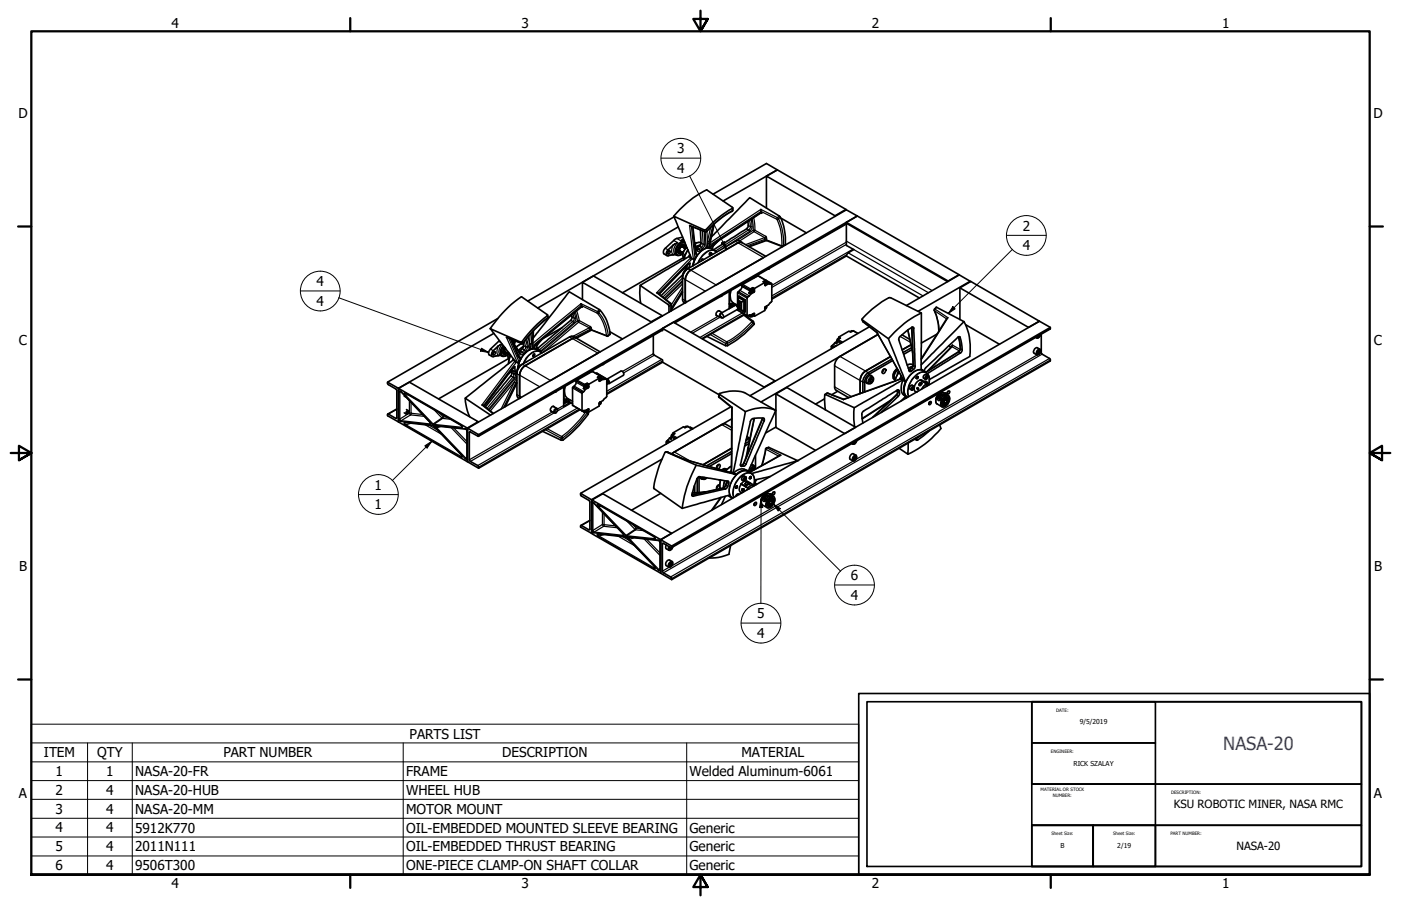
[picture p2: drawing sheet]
<svg xmlns="http://www.w3.org/2000/svg" width="432mm" height="279mm" viewBox="0 0 432 279" stroke-linecap="round" stroke-linejoin="round" font-family="sans-serif">
<defs><g id="words">
<text font-size="5.6" fill="#00f" x="377" y="231.1">NASA-20</text>
<g font-size="4.2">
<text x="52.8" y="8.6">4</text>
<text x="160.8" y="8.6">3</text>
<text x="268.7" y="8.6">2</text>
<text x="376.7" y="8.6">1</text>
<text x="5.7" y="36.4">D</text>
<text x="423.3" y="36.4">D</text>
<text x="208.7" y="47.3">3</text>
<text x="208.7" y="53.3">4</text>
<text x="315.2" y="71.1">2</text>
<text x="315.2" y="77.2">4</text>
<text x="97.5" y="88.2">4</text>
<text x="97.5" y="94.3">4</text>
<text x="5.8" y="106.3">C</text>
<text x="423.4" y="106.3">C</text>
<text x="115.4" y="151">1</text>
<text x="115.4" y="157.1">1</text>
<text x="5.9" y="176.1">B</text>
<text x="262.3" y="178.9">6</text>
<text x="423.5" y="176.1">B</text>
<text x="262.3" y="185">4</text>
<text x="233.4" y="190.6">5</text>
<text x="233.4" y="196.7">4</text>
<text x="126.2" y="227.8">PARTS LIST</text>
<text x="13.5" y="233.6">ITEM</text>
<text x="30" y="233.6">QTY</text>
<text x="68.8" y="233.6">PART NUMBER</text>
<text x="154.8" y="233.6">DESCRIPTION</text>
<text x="228.5" y="233.6">MATERIAL</text>
<text x="17.1" y="239.3">1</text>
<text x="32.8" y="239.3">1</text>
<text x="41.7" y="239.4">NASA-20-FR</text>
<text x="125.2" y="239.3">FRAME</text>
<text x="212.5" y="239.4">Welded Aluminum-6061</text>
<text x="5.8" y="246">A</text>
<text x="17.1" y="245.2">2</text>
<text x="32.8" y="245.2">4</text>
<text x="41.7" y="245.2">NASA-20-HUB</text>
<text x="125.2" y="245.2">WHEEL HUB</text>
<text x="423.4" y="246">A</text>
<text x="17.1" y="251">3</text>
<text x="32.8" y="251">4</text>
<text x="41.7" y="251">NASA-20-MM</text>
<text x="125.2" y="251">MOTOR MOUNT</text>
<text x="17.1" y="256.7">4</text>
<text x="32.8" y="256.7">4</text>
<text x="41.7" y="256.8">5912K770</text>
<text x="125.2" y="256.8">OIL-EMBEDDED MOUNTED SLEEVE BEARING</text>
<text x="212.5" y="256.8">Generic</text>
<text x="17.1" y="262.6">5</text>
<text x="32.8" y="262.6">4</text>
<text x="41.7" y="262.6">2011N111</text>
<text x="125.2" y="262.6">OIL-EMBEDDED THRUST BEARING</text>
<text x="212.5" y="262.6">Generic</text>
<text x="17.1" y="268.4">6</text>
<text x="32.8" y="268.4">4</text>
<text x="41.7" y="268.4">9506T300</text>
<text x="125.2" y="268.4">ONE-PIECE CLAMP-ON SHAFT COLLAR</text>
<text x="212.5" y="268.4">Generic</text>
<text x="52.8" y="273.8">4</text>
<text x="160.8" y="273.8">3</text>
<text x="268.7" y="273.8">2</text>
<text x="376.7" y="273.8">1</text>
</g>
<g font-size="3.5">
<text x="361.8" y="249.1">KSU ROBOTIC MINER, NASA RMC</text>
<text x="381.1" y="262.1">NASA-20</text>
</g>
<g font-size="2.1">
<text x="332.8" y="223.4">9/5/2019</text>
<text x="330.9" y="236.2">RICK SZALAY</text>
<text x="326.8" y="261.6">B</text>
<text x="344.4" y="261.5">2/19</text>
</g>
<g font-size="1.4">
<text x="325.5" y="219.5">DATE:</text>
<text x="323.9" y="232.2">ENGINEER:</text>
<text x="320.7" y="244">MATERIAL OR STOCK</text>
<text x="324.5" y="245.7">NUMBER:</text>
<text x="360.9" y="244.9">DESCRIPTION:</text>
<text x="324" y="257.6">Sheet Size:</text>
<text x="343.1" y="257.6">Sheet Size:</text>
<text x="360.7" y="257.6">PART NUMBER:</text>
</g>
</g></defs>
<!-- layer: Visible (ANSI) -->
<g fill="none" stroke="#000" stroke-width=".51">
<path d="M219.8 59.9l16.4-9.5 3.4 2-16.7 9.6M236.2 54.3l3.4-1.9 21.1 12.2M206.1 77.5l.1-.2a.5 .5 0 0 1 .3 .7 .5 .5 0 0 1-.7 .2zM207.6 66.7a31.6 31.6 0 0 1 10.2-8.2l7.9 5.4 .1 .3a35.1 35.1 0 0 0-8.4 6.7l-9.8-4.2 5.5 13 .6 .3 .5-.3M207.8 66.9l-45.1 25.9M208.2 78.4l.4 .3M208.9 77.3v.5l.5 .2M209 70l-43.3 25M209.4 77.2l.1 .3h.3M209.4 77.1l.1 .2 1 .7M209.5 76.3a.64 .64 0 0 1 .6-.6 .64 .64 0 0 1 .7 .6M209.9 75.5l.6-.1 .3 .2"/>
<path d="M209.9 76.1h.4M210 76.1l.4-.1 .2 .3M210.2 77.8l-.7 .3-.5-.2M210.2 76.1l1.1 .5M210.4 73.2a3.4 3.4 0 0 0-2.8 1l-2.6 2.4a1.22 1.22 0 0 0-.3 1.8l1 .5 2.6-.4M210.4 75.4l.5 .3 .1 .8M210.5 76.2a.78 .78 0 0 0-1 .3 .78 .78 0 0 0 .2 1M210.5 74.4l.4 .2M210.7 76.3a.69 .69 0 0 0-.8-.3 .69 .69 0 0 0-.5 .8v.7l.5 .1M210.7 79.4l-18.9 10.9M210.8 76.4l-.2-.5a1.13 1.13 0 0 0-1.1 .6 1.13 1.13 0 0 0 .1 1.3l.4-.1-.5 .1-.3-.2 .2-1M210.8 76.3v.1"/>
<path d="M210.8 76.4a.64 .64 0 0 0-.5-.8 .64 .64 0 0 0-.8 .6 1.13 1.13 0 0 0 0 1.7l.6-.2M211 74.6a2.6 2.6 0 0 0-2.8 2.6 1.11 1.11 0 0 0 .3 1.4 1.11 1.11 0 0 0 1.4-.1M211 76l-.1-.2a1 1 0 0 0-1-.4 1 1 0 0 0-.7 .9l-.2 .3a.85 .85 0 0 0-.1 1.1 .85 .85 0 0 0 1 .3M211.1 75a2.09 2.09 0 0 0-2.6 1.9 1.08 1.08 0 0 0 0 1.4 1.08 1.08 0 0 0 1.4 .2l.6-.5M211.3 78.4l-.3 .7M211.5 75.8l-.2 .8M211.7 76.3a2.43 2.43 0 0 0-.9 3.3M212 77l-1 1.9-.3 1.2M212.5 69.5l4.9 2 .4-.1M212.6 78.5l-.3 .6M213 79.8l-.7-.7-.2 .1-14.8 8.8 8.6 5.9 .3 .4v2M213.1 79.7l-.1 .3"/>
<path d="M213.6 70l.9 8.1M214.1 74.7l.8 2.3M214.2 79.7l-.7 2.3M214.4 75l-.2 .1M214.9 78.6l-.7 1.1M215.8 70.9l.2 4M216 75.4l-1.4 .7M216 74.9l-.2 .7-1 .9M216 74.9l-.6-.2-1.2 .4M218.4 76.4l-.8 .1M218.6 76.1l.8 .6-1-.3M219.1 78.2l.3 .2-.4 .3z"/>
<path d="M219.3 73.1l11.8-12.1 9.1 5.7a14.6 14.6 0 0 1 1.9 8.9M219.3 78.1l-.4-.2-.3 .3 .3 .5M219.4 78.3l-.1-.2a.35 .35 0 0 0-.4 .2 .35 .35 0 0 0 .2 .4M220.2 69l-1.8 7.4M220.9 77.7l-.3-.2a3.2 3.2 0 0 0-5.1 .6l-1.4 2.1-.5 1.8M221.7 74l-1.8 1.8-.3 1M225.9 64.1l-.1 .8a30.4 30.4 0 0 0-8 6.5M228.7 74.8l-1.2 .1-14.6 8.4a3.8 3.8 0 0 0-1.7 2.9l.1 7.1M228.7 74.8l-1.1-.6h-.7l-14.9 8.7a3 3 0 0 0-1.6 2.5v7.2l.7 .9M228.7 74.8l7.3 4.3M230.5 68.3a2.29 2.29 0 0 1-.2 2.1l-10.3 6.6M234.5 64.6l.3 1-.1 .2"/>
<path d="M234.6 65.7l-14.3 9.2-1.2 1M235.3 79.4l-14.6 8.5M236 72.9l.2 1.3M236.2 64.1v-9.8l21.2 12.2 3.3-1.9v.2M236.2 74.2l4.8 1.8M236.2 74.2l-5.3 1.9M240.7 67.2l7.8 4.6M241.1 76l.1 .1M257.5 66.6l-.1 .1M260.9 68.6l.1 .4M260.9 69v6.7l2.2 1.3-1.7 1-.5 .9M260.9 78.9l22.4 13"/>
<path d="M260.9 78.9l-23 13.4M260.9 68.6l3.3-2 31.4 18.1M260.9 68.6l31.3 18.1M261 69l-53 30.6M261 69l31.1 17.9M153.4 98.2l-34 19.7 24.6 14.1 3.4-2-21.2-12.1-3.4 1.9v10.3l21.2 12.3M168.8 97.2v.8a41.6 41.6 0 0 0-7.8 8l-4.9-2M176.1 97.2l.2 .8-.4 .8-10.3 8.7M179.1 93.7l.4 1M179.4 94.6l-13 10.6-1.6 1.5M179.5 92.4v-5.3l21.2 12.2 3.4-1.8M179.5 87.1l3.4-2 21.2 12.2"/>
<path d="M197.3 88l-.1 2.3 .3 3.2M200.9 99.4l-.2-.1v.1M202.4 90.3l.4 .1 4 3.2M206.7 93.6l.2 2.3M210.4 90.1l-3.5 5.5M210.4 84.7l-6.6 6.5M211.1 82.7l.1 .2M211.2 82.7l.1 .6-.7 .9-.2 .7M211.6 82.5l-1.3 .7M212 82.9a3.7 3.7 0 0 0-1.6 2.8M212.3 81.4l-9.2 9.3M212.7 81.3l-.2 1.2"/>
<path d="M216.7 80.1l-.1-.3-.3 .1-.1 .6M220.7 97.2l1.2 .7M221.6 95.8l1 .6M221.8 96a.77 .77 0 0 0-.9 .1 .77 .77 0 0 0-.2 .9l.3 .3M222 96.8l-.3 .9 .2 .2h.4M222 97.4l.2 .4M222 96.8a.72 .72 0 0 1 .8 .3 .72 .72 0 0 1-.2 .9l-.6-.6zM222.4 91.2l-.3 .2M222.5 96.5l-.4 .2 4.4-2.5a.84 .84 0 0 1 .8 1.2l-4.5 2.6M222.6 91.1l-.4 .2M224.8 89.9v5.3l1.2-.8-.4-.2M224.8 93.7l.1 .1"/>
<path d="M224.9 93.7l1-.1 .4 .7M224.9 93.7l-.1 .2M224.9 89.9v3.8M225 94.1l-.1 .1M225.2 93.8l.2 .1-.2 .3-.2-.1 .1-.2M225.3 89.6a3.2 3.2 0 0 0 1.7 4.4M225.4 93.9l-.2-.2-.2 .2-.1 .3 .1 .2 .2-.2M225.6 93.6a.9 .9 0 0 1-.8 1.1M226.6 93.8l-.3 .4M226.9 94.2l1.1-1.2 .1 .3-1 1.1M227.3 94.4l.8-.3-.8 .6 .7-.2 .1 .2-.7 .3M227.3 95.4l.1 .3 2.9 1.6"/>
<path d="M227.4 95.1h.7l-.7 .2M227.4 94l.7-.4-.9 .9M227.5 90l-.2 .3v3.4M227.5 91.5v1.1l1 .6M227.5 94.2v.1M227.5 94.6v.1M227.5 94.9v.2M227.6 91.6l.2-.3 1.9 1.2v3.6l-.2 .2M228.2 87.9l.5 .3M228.5 93.2l.8-.5v3.2l-.8-.2zM228.5 95.7l-.7-.5 1.6 1M228.9 87.5l.2 .1"/>
<path d="M229.3 92.7l-1.7-.9-.1 1.7M229.4 96.2l.1 .1M229.5 97.1l2.6 2M229.6 97l-13.1 7.5M229.7 92.5l-.3 .1M230.4 91.6l-.1 .3v5.4l1.1-.1 1.1-.6v.9l-.3-.2M230.6 97.3l.6 .4M230.6 97.3l.5 .2M231.1 97.2v.3M231.1 89.4l-.3 1M231.1 89.4l-2.4-1.4-.3 1.2-.9 .8 2.9 1.6 1-.9M231.1 97.5l.4 .1"/>
<path d="M231.2 97.2l.4 .5M231.5 90l-.7 .4M231.7 89.3l.3-.2a.48 .48 0 0 1 .2 .7 .48 .48 0 0 1-.7 .1zM231.8 89.7h-.1M231.8 97.2l-.1 .1M231.9 89.4l.2 .1-.1 .3zM231.9 97h.2l-.1 .3zM232 89v-.3l-.8 .5-.1 .2M232 88.7l.5 .3v1l-1.1 .7-.6-.3M232.1 89.5l-.1-.2-.2 .2v.4l.2-.1M232.1 97h-.3v.4l.2-.1M232.1 99.1l.4 .7a24.9 24.9 0 0 1-8.5 6.8l-6.1-2.8"/>
<path d="M232.2 89.2a.61 .61 0 0 0-.8-.1 .61 .61 0 0 0-.2 .8l.4 .2M232.2 96.7a.54 .54 0 0 1 0 .7 .54 .54 0 0 1-.7 .1v-.3M232.3 85.5l.2 .2M232.9 85.2l.3 .1M235.6 87.1l.5-.4a.58 .58 0 0 1 .2 .7 .58 .58 0 0 1-.6 .4M235.7 87.1l-3.2 1.9M235.9 94.6l-.2 1.2-3.2 1.7M235.9 87.3l-.1 .1M235.9 94.9h-.1M236 87.1l.2 .1-.2 .2zM236 94.6l.2 .1-.2 .3zM236.1 86.6l-.2-.2-.7 .5 .5 .2 .1 1 1.1-.6-.6-.3"/>
<path d="M236.1 86.6l1.6 .8-.8 .1M236.1 86.6l.1 .1M236.2 87.2l-.2-.2-.2 .1v.5l.2-.2M236.2 94.7l-.2-.1-.2 .1v.4l.2-.1M236.2 86.8l-.6-.2-.2 .3M236.3 94.4v.5l-.6 .4M236.3 87.2h.1M237 82.9l-.3 .1M237.2 82.7l-.3 .2M237.7 87.4l.2 .2v5.3l-1 1.1-1 .6M237.8 87.4l-4.2-2.4-4.7 2.7-.2 .3M265.7 98.6l.3 .6"/>
<path d="M266 99.3l4.3 3.3M284 96.5a29.8 29.8 0 0 0-10.2 8M292.2 98l-.4 .2-7.9 12.5M292.2 86.7h.1M295.6 84.8l-3.4 1.9M295.8 88.8l21.2 12.2 3.4-1.9-21.2-12.3-3.4 2v9.8M297.1 99.2a17.7 17.7 0 0 1 1.8 10.7l-12.5 7.1M299 86.9l-3.3-2.1-16.4 9.4M299 86.7l-16 9.3M151.1 101.3a36.9 36.9 0 0 1 9.6-9.8l8.1 5.6-.1 .2a43.3 43.3 0 0 0-8 8.2l-9.6-4.2 7.8 10.3 .9 .3 .2-.3M152.2 102.8l-29.4 17v10.3l-3.4-1.9v-.4l.3-.1 2.3 1.3 .3-.2v-8.3l-.2-.5-2.4-1.4-.3-.7M152.2 108.6l.3-.1a.54 .54 0 0 1 .1 .6 .54 .54 0 0 1-.6 .2z"/>
<path d="M153.9 105.1l-2.7 2.5a1.41 1.41 0 0 0-.4 1.9l1 .5 2.6-.4M154.2 109.5l.5 .3M154.9 108.5l.2 .4 .4 .3M155.1 106.6a2.43 2.43 0 0 0-.4 3.2l.6 .1 .7-.3M155.3 106.8a2.16 2.16 0 0 0-.2 3l.9-.1 .7-.5M155.4 107.6v.3a.56 .56 0 0 0 0 .8 .56 .56 0 0 0 .7 .1 .64 .64 0 0 1-.8-.3 .64 .64 0 0 1 .3-.9l.2-.2a.66 .66 0 0 0-.4 .8 .66 .66 0 0 0 .6 .5M155.5 107.1a1.3 1.3 0 0 0-.1 2.1h.6M155.5 108.2l.2 .3M155.5 108.3l.1 .3h.4M155.6 107.4l.1-.1a.94 .94 0 0 0-.5 .9 .94 .94 0 0 0 .6 .8l.4-.2M155.6 108.5l1.1 .6M155.8 107.5l-.3 .8 .4 .3"/>
<path d="M156.4 108.9l-.8 .3-.5-.2M156.8 108.8a1.55 1.55 0 0 0 .1 1.9M156.8 110.6l-21.6 12.4M157.2 109.3v.5M157.4 109.5l-.7 2.6M157.5 114.6l.2 .5a2.14 2.14 0 0 1-1 1.7l-7.1 8.7M157.5 104.6l2.4 5.3M157.7 105l2.6 3.8M157.9 114.4l-1.2 .9M157.9 105.3h.4l-.1 .5M158.2 110.7l-.1 .3M158.4 113.3l-9.1 11.9"/>
<path d="M158.7 105.1l-.3 1M158.9 111.7l-.8-.7-14.7 11.8 7.8 5.2M158.9 111.6v.3M159.3 118.1l-3.6 7.3M160 111.6l-.4 1.9M160.3 112.8l-.5 .4-.4 1.2M160.5 110.4l-.5 1.2M161 112.3a4 4 0 0 0-1.7 3l-.4-.7-.2-1.4M161 106l-1.9 1.1M161.1 105.9h.1M161.2 105.9l.1 1.2-1.3 1.4M161.4 106.8l-1.6 1.3"/>
<path d="M162.4 111.5l-.3 .1M164 107.6l-.9 .2M164.4 102l-.4 5.6M164.5 107.1l1 .7-.7-.3-.8 .1M166.9 104.8l-1.5 2 .4 1.1M167 108.8a3.3 3.3 0 0 0-5.6 .5l-1.3 2.3-.5 1.7M173.3 101l-6 3.5M173.7 119.4v5.9l2.1-1.2M173.8 119.3v3.8h.7M174.2 119.1a3.5 3.5 0 0 0 .8 3.8l1.5 .9M176.7 119.3l-.2 .2v5.5l3.6 2.1M177.2 117.3l.5 .4"/>
<path d="M177.6 104.3l-.5-.2-.7 .3-14.5 8.4a3.8 3.8 0 0 0-1.8 2.9l.2 7.1M177.6 104.3l-1.4-.7-.6 .3-14.6 8.4a3 3 0 0 0-1.7 3v6.7l.7 .9M177.6 104.3l7.4 4.2M177.8 117l.3 .1M180.1 118.9l-.3 .9M180.1 118.9l-2.4-1.4-.2 .9-.8 .9 2.9 1.7 .7-.9M180.4 119.5l-.6 .3M180.8 119.1l-.1 .1M180.8 118.6a.49 .49 0 0 1 .4 .6 .49 .49 0 0 1-.6 .4l-.2-.3zM181 118.2v.4M181 119l-.1-.2-.2 .1v.5l.1-.5 .2 .1-.1 .3M181.1 118.6a.59 .59 0 0 0-.8 .1 .59 .59 0 0 0 0 .7l.2 .2"/>
<path d="M181.2 115l.2 .1M181.5 118.5l-.1 1.1-1.1 .5-.5-.3M181.9 114.6l.2 .1M181.9 100.7l.4 1.1M182.3 101.8l4.8 1.8M182.3 101.8l-4.6 2.5M183.9 115.1l2.9 1.7-.9 .2M183.9 115.1l3 1.7M183.9 115.1l-.1 .1M184.3 108.9l-14.6 8.4M184.6 116.6l.4-.3a.58 .58 0 0 1 .2 .6 .58 .58 0 0 1-.5 .4M184.7 116.6l-3.2 1.9-.5-.3-.9 .4v.3"/>
<path d="M184.8 116.8h-.1M185 115.9l-2.4-1.4-4.9 3M185.1 116.6l-.1-.1-.2 .1v.4l.1-.5 .2 .1-.1 .3M185.1 116.2l-.3-.3-.7 .4 .6 .3 .1 1 1.1-.6-.5-.4M185.2 116.3l-.5-.2-.4 .3M185.3 116.6h.1M185.4 116.6l-.1 .1M186 112.3l-.3 .2M186.1 112.2l-.3 .2M186.8 116.8l.2 .1v5.3l-1.1 1.3-1.2 .9M187 117.1l.4 .1v.1h-.4M187.2 117.3l-.2 .1"/>
<path d="M187.3 117.8l.1 .2-.4 .3M187.3 118l-.3 .6M187.3 117.3l.1 .2-.3 .2M187.3 117.5l.1 .2-.4 .3M187.3 118.2l.2 .1a.76 .76 0 0 0 .2-.8 .76 .76 0 0 0-.7-.5l4.4-2.6a.87 .87 0 0 1 .7 1.4l-4.4 2.5M187.4 103.6l-.4 .1M187.5 103.6l.5-.5a11.3 11.3 0 0 0-3.3-7.7l-9.2-5.4-11.2 14.3M188 102.3l3.8 2.2M201.4 103.4v5.9l2.8 1.7v.7M204.2 101.3l3.4-1.9 31.3 18.1-3.4 1.9zM204.2 101.3v.7l-.2-.1M204.2 101.8l-56.8 32.8"/>
<path d="M204.2 111.7l-17.2 9.9M204.2 111.7l17.4 10M235.5 119.4v.1M256.4 106.6l-.2 1M257.4 105.7l-1 .9 .7 .5M258.1 105l-.2 1-.5-.3 .5-.4M258.1 105l1.3 .7M258.5 104.3v-.4l.5 .4-.9 .7M258.7 104.5a.59 .59 0 0 0-.7 .2 .59 .59 0 0 0 .1 .7M262.8 102.1l-.3-.1-.4 .4M264.4 102.8l-1.4-.8-.8 .4-.5-.3-3.2 1.8M267 117.9l.7 .4"/>
<path d="M267.1 117.9l-.1 .1M268 100.8l-36.9 21.2M268 117.4h.2M268.1 115.8l.8 .5a1.29 1.29 0 0 1 .1 1.4 1.29 1.29 0 0 1-1.3 .6M268.2 117.4l.5 .3M268.2 117l.5-.3 .2 .4-.7 .9-.2-.4zM268.2 115.8l.1 .1M268.3 117l-.1 .4M268.5 116.8l.4 .3M268.9 116.2l-.2-.2a1.48 1.48 0 0 0-1.7 1.9l.2 .3h.5M270.3 102.6l8.3 14.8 .5 .3-5.3-13.2-8.1-5.9a24.9 24.9 0 0 1 8.5-6.8l9.8 4.7-.1 16.1a1.46 1.46 0 0 0 1 1.9M270.3 102.6h.1"/>
<path d="M272.1 114.1l-.1 .3M272.2 114l.5-.3a.85 .85 0 0 1 .1 1 .85 .85 0 0 1-.8 .4l-.2-.3zM272.4 113.9l-.5 .8M274.4 110l-7.6 4.4a3.5 3.5 0 0 0-1.7 2.9v4M274.9 110.7l-7.3 4.2a4 4 0 0 0-1.7 3v3.1M275.1 111.2l-7.8 4.7-.8 1.6v3.3M275.3 116.7h.3M276.4 114.2a.84 .84 0 0 0-.7 1.3M276.5 113.7a2.37 2.37 0 0 0-.9 3.3h.2M276.7 114a2.31 2.31 0 0 0-.8 3.2M277 114.5l-.3 .4v.4M277 114.6l-.1 .3z"/>
<path d="M277.1 114.7l-.8 1.4-.5 1.4M277.4 103.8l2.7-2.3 1.1-.7 .3 .1 .6 12.2-.2 .4-1.3 1.1-.4-.2-3.2-9.7zM277.8 116l-.4 .9M278 103.3l2.4 1.3M278.3 117v.2M278.4 117a4.1 4.1 0 0 0 .2 4.9l.7 .5M279.1 117.7a3.7 3.7 0 0 0 .5 4.9M279.6 112.5l.8-.2 1 .2M279.8 101.8l1.5 7M280.7 106.4l-2.6 1.5M280.9 107.3l-2.6 1.4M281 101l.4 11.6-.2 .7-1 .9"/>
<path d="M281.1 107.8l-2.6 1.5M281.1 119.8h.1M281.2 119.8l.2 .2M281.3 113l-1.3 .6M281.3 119.4h.3v.2l-.4 .4zM281.3 119.4l.1 .1M281.4 119.5l-.2 .3M281.4 119.5l.2 .1M281.7 119.8l.2 .8 .5 .3M282.4 116.5l.3-.4 .3 .1-.2 .4h-.4M282.6 116.2l.2-.1a.28 .28 0 0 1 .1 .5 .28 .28 0 0 1-.5 0zM282.8 116.3l-.2 .2"/>
<path d="M282.8 116.1v.3l-.4 .2 .4-.1v-.4l-.4 .5zM282.8 116.3l-.2 .3M283 116.2l-.3 .5M283.6 117.2a2.7 2.7 0 0 0-1.8 2.1M283.6 117.2l2.1 1.2-.1 .7M283.7 117.2l1.1 .5M283.8 118.2h-.2a.39 .39 0 0 0-.4 .3 .39 .39 0 0 0 .3 .4l.2-.1a.35 .35 0 0 0 .3-.3 .35 .35 0 0 0-.3-.4l.3 .3M283.8 118.1l.2 .2-.2-.2M283.8 118.2l.2 .2M283.8 118.2l-.4 .2 .3 .5M283.9 113.9l.3 .1M284 118.4v.2"/>
<path d="M284.7 115.8l.5-.4 .7 .4a.79 .79 0 0 1-.7 1.2l-.6-.4zM284.7 117.7h.4l.3 .3zM284.9 117.7h.7l.3 .6M285 114.6l-.1-.6 .4-.6 9.9-9.4 .5-.2a8.4 8.4 0 0 1 .7 4.6l-.2 .4-10.3 6.4M285.4 118l1 .6M285.5 116.1h.3v.2l-.4 .4zM285.6 116.2l-.2 .3 .2 .1M285.6 116.1v.1M285.6 116.2l.2 .1M285.6 118.4v.7M286.3 118.5a3.1 3.1 0 0 0-2.5-4.5 5.5 5.5 0 0 0-4.8 4.2 3.4 3.4 0 0 0 .7 4.3M288.9 103l-4.9 2.8"/>
<path d="M289.4 102.2a20.9 20.9 0 0 0-1.5-6.7l.7-.8 8.5 4.5-13.2 13.3M292.4 106.7l.7 .4M293.6 106.4l-7.7 8M295.4 103.9l.6 3.5-.4 .9-10.3 6.5M297.6 100.1l10.4 6.1M318.9 107.6l.6-.4 1 .5a1.09 1.09 0 0 1 0 1.1 1.09 1.09 0 0 1-1 .6l-1-.8zM319.9 108.3l.4-.2 .2 .2-.2 .6-.4 .2-.2-.3zM319.9 108.6l.4 .3M319.9 108.6l-.2 .1M320 108.2l-.1 .4M320 103.6l.3 .1M320.2 108.1l.3 .2"/>
<path d="M320.4 103.4l-.5 .5-.1-.1M320.7 103.2a1.08 1.08 0 0 1-1.5 .9M320.9 103.1v5.8l2.7 1.7 .1 .7-116.7 67.5-.1-.7-2.4-1.4-.3-.6 .1-8.6 2.6 1.4 .1-.5 116.7-67.4v.5l-116.8 67.4M323.7 101l-3.3-1.9-116.8 67.3 3.4 2M122.3 126.1l-2.8 1.6M123.3 120.7l9.3 9.6 .1 .4M124.6 127.3l.6 .4M124.6 122.2l.5 .2M124.9 121.2l17.1 9.9 .4 .7M124.9 130.3l8.6 1 8.8 9.1 .1 .4M125.3 126.3l.6 .4M125.5 127l.3-.2a.42 .42 0 0 1 .1 .6 .42 .42 0 0 1-.6 .1z"/>
<path d="M126 127.1v-.2a.51 .51 0 0 0-.8 0 .51 .51 0 0 0 .1 .8l.4-.1M134.6 131.4l9 .9 .2 .2 .2 .3-.1 8.6M143.4 122.8l.4 3.1 1 2.6M147.4 130v.2M147.5 134l-3.4-1.9 116.8-67.4 3.3 1.9-116.7 67.4-.1 .6-2.6-1.4-.1 8.6 .3 .5 2.3 1.3 .2 .8M148.5 124.9l.5 .1 3.1 2.5M169.7 126.7l1.1 .6M170.5 125.3l1.1 .7M170.8 125.5a.81 .81 0 0 0-1 .4 .81 .81 0 0 0 .2 1M171.2 126.4l.3-.2a.51 .51 0 0 1 .2 .7 .51 .51 0 0 1-.8 .1zM171.4 120.8l-.3 .1M171.5 120.7l-.3 .1"/>
<path d="M171.8 126.5v-.4a.78 .78 0 0 0-.9 .1 .78 .78 0 0 0-.2 .9l.2 .3 .5-.1M173.7 123.2v.2M173.9 123.6h.1M174.1 123.3l-.2 .3 .3 .1-.3 .2v-.5l.3-.2 .1 .2M174.1 123.3l.2 .1-.1 .3M174.5 123.1l.6 .2 .3 .8 .2-.1M174.5 123.6l.8 .5M174.6 123.1a.9 .9 0 0 1-.9 1M174.9 123.9l-1.2 .7M175.6 123.3l-.3 .5 1.2 .7M178.8 126.4l-31.3 18-3.4-2-.1-10.4 .1 10.3M179.6 121l-.2 .2v5.5h.2"/>
<path d="M179.6 126.7l.5 .4M180 126.6l.1 .5M180.1 127.1h.3M180.1 126.6l.4 .5M180.3 126.6l1.2-.5v1l-.4-.3M180.3 126.7h-.7M180.8 126.7h-.1M181 126.9l.4 .5a29.1 29.1 0 0 1-8.1 8.4l-6-2.8M181 126.6l-.1-.2-.2 .1v.4l.1-.5 .2 .2-.1 .2M181.2 126.2a.54 .54 0 0 1-.1 .7 .54 .54 0 0 1-.6 .1v-.4M184.7 124.4v.8l-3.2 1.9M184.8 124.3l-.1 .1"/>
<path d="M185.1 124.2l-.1-.2-.2 .1v.5l.1-.5 .2 .1-.1 .3M185.2 123.9v.5l-.5 .4M205.3 139.3l.6 .2M205.5 136l-.1 1M205.9 139.5l5 2.2 16 4.7-12.3-3-9.4-4.1a29.4 29.4 0 0 0-3.7 11.4l8.7 6.1 13.4-3.8a1.14 1.14 0 0 1 1.8 .5l.3 .2M206.3 135.1l-.8 .9 .7 .4M206.9 134.8l-.6 .3 .5 .3 .2-.5M207.1 134.5l-.1 .4M207.1 134.5l1.2 .7M207.5 133.9v-.4l.5 .2-.9 .8M207.6 133.9a.59 .59 0 0 0-.6 .3 .59 .59 0 0 0 0 .7M211.7 131.6l-.4-.1-.3 .3"/>
<path d="M212.6 131.9l.9 .3M212.8 131.8h.1M212.9 131.8l.7 .4M213.4 132.3l-1.4-.8-.9 .4-.5-.3-3.1 1.9M221.7 121.5l-.2 .7 .1 .4 4 3.1M225.2 125.5l-46.3 26.6 3.4 2M225.5 138.2l-8.8 5.1M225.5 139.3l-7.7 4.3M225.5 139.9l-6.9 4M225.6 125.7l-.2 19.7 .6 .5 3.7-19-8-5.4a10.4 10.4 0 0 1 8.1-.2l9.3 5.3-8.5 18.7M225.6 131.9l-2-1.1-1.2 .1-14.6 8.5-.7 .6M225.6 129.2l-18.7 10.8"/>
<path d="M225.7 125.6l-.1 .1M230.2 134.6l.9 .7-1.1 .4M230.6 138l-.2 .6M230.8 136.8l-1.2 .7M230.9 136.1l-1.2 .7M231.6 129.3a6.1 6.1 0 0 1 3.9-.1v.6l-5.6 13.3-.7 .7a.68 .68 0 0 1-1-.2l3.1-13.6zM232.4 129l-2.5 12.2M235 129l-5.8 13.9-.5 .5-.5 .1M236.3 138.1l-.3 .3-1.2 5.2M236.3 138.1l.7-.1 8.8 4-14.2 4M239.1 126.6a11.3 11.3 0 0 0-9.4 .3M239.1 121.5l21.2 12.2 3.4-1.9-21.2-12.3-3.4 2v10.3l12.2 7.1"/>
<path d="M239.1 131.7l-3.1 1.8M254.1 123l-2.8 1.7M254.3 121.7l.9-.5 4.8 1.9M258.2 120.7l-1.9 1M260 123.1l17.6-6.3 .7 .4-15 8.5-9-4.1-.2 1.4 .3 3.4M260 123.1v.2M261.6 122.6l-3.9-2.2-.3-.4-.2-7.2a3.7 3.7 0 0 1 1.7-2.9l11.7-6.8-36 20.9M263.3 125.7l-.2 3.6 .3 2.3M263.4 136.3l.2 .1M263.7 136.1l-.5 .6-.1-.2M264 135.9a.99 .99 0 0 1-.5 .9 .99 .99 0 0 1-1 0M274.5 123.4l-8.8 5.7"/>
<path d="M276.3 120.5l.3 .2M276.5 120.3l-.1 1.3-7.5 7.1M276.5 120.3l.2-.1a1.39 1.39 0 0 1 .2 2l-5.2 5M276.5 120.3l-10.5 6.6-.4 .6 .3 3M279.1 122.2l-1.4 1.4M279.3 122.4l-.1 .4M279.9 136.7l-.1 3.4-2.7-1.9M282.8 120.7l-.2 .1M286.3 133l-3.5 2.7a.35 .35 0 0 1-.4 0 .35 .35 0 0 1-.1-.4M286.4 124l-.1 .3M286.5 124l.2-.2a.48 .48 0 0 1 .2 .7 .48 .48 0 0 1-.6 .2zM289.2 122.4l.1-.3 .3-.1 .5 .7"/>
<path d="M289.4 122.4h.2l.2 .6-.4-.3zM289.4 121.5l-.7 .7-.3 1M289.6 131.1l.4 1a28.3 28.3 0 0 1-10.2 8M289.6 121.9l.4-.1 .4 .3a1.29 1.29 0 0 1-1.2 1.3l-.3-.5 .3-.7M289.6 123.2l.2 .1M289.8 122.6l-.4 .1M289.8 121.9l-.5 .1M289.8 121.3l1.6 .8-.1 1M289.8 121.2l.8-.2 .6 .3M289.8 122.9l-.2 .1M290.1 122.9a.52 .52 0 0 0-.3-.6 .52 .52 0 0 0-.6 .1l.4 .8 .3 .1M291 122.8l.3-.2a2.03 2.03 0 0 0-.7 2.2 1.5 1.5 0 0 0 1.4-2.2h-.6a.63 .63 0 0 1 .9 0 .63 .63 0 0 1 0 .9 1.39 1.39 0 0 1-1.8 1.3l-.2-.5 .1-.6z"/>
<path d="M291.1 121.3v.1a1.83 1.83 0 0 1 1.6 1.3 1.83 1.83 0 0 1-.6 2l-.8 .6-.8 .2-1.6-.9a2.23 2.23 0 0 1 .9-3.3l1.5 .9-.2 1.1a.66 .66 0 0 0-.1 1.1M291.1 121.4l.4 .1zM291.1 121.3l.4 .2M291.1 121.3h.1M291.2 121.3l.5 .2M291.3 123.4l.3-.1a.58 .58 0 0 1 .2 .7 .58 .58 0 0 1-.7 .3zM291.3 121.3h.2M291.3 124.4l.1 .2M291.4 124.4l-.1 .1M291.4 123.1h.4M291.5 121.3l.2 .4zM291.5 124.3l-.1 .1"/>
<path d="M291.5 121.3l.2 .2M291.5 121.3h.1M291.6 121.3l.1 .2M291.6 121.4l.1 .1M291.9 123.6l-.1-.3a.76 .76 0 0 0-.8 .2 .76 .76 0 0 0-.1 .8l.5 .1M292.1 120.8l-.1 .2M292.2 120.7l.3-.2a.55 .55 0 0 1 .1 .7 .55 .55 0 0 1-.6 .2zM178.9 152.1l.3 .9 2.4 1.4 .2 .4v8.4l-.3 .2-2.3-1.3h-.3v.5l3.4 1.9M182.4 154.2l21.2 12.2v10.4l-21.2-12.2v-10.4l3.4-1.9 21.2 12.2-3.4 1.9v10.4l3.4 2M182.8 155l9.3 9.7 .1 .3M184.3 155.6l17.2 9.9 .4 .6M203.6 152.1l-9 5.3"/>
<path d="M204 141.6l-21.7 12.5v10.4M214.1 149.8v2.2M214.6 143.4a37.3 37.3 0 0 0-4.4 13.4M214.9 147.6v4.3M215.1 147.3l.5-.3 8.9 1.5a1.33 1.33 0 0 1-.2 1.5l-.7 .8-9.9 2.2a.39 .39 0 0 1-.4-.1 .39 .39 0 0 1 0-.5l.6-2.3zM215.5 147v4.9M215.8 147.1l.2 .5 .6 .2M215.9 147.3l1 .5 .7-.2 .2-.3M216 147.4h-.1M217 147.2l.2 .2 .2-.1M217.2 151.7v.1M217.3 151.8l-3.9 .2"/>
<path d="M217.4 151.7l-.4 .1M220.9 144.5a.94 .94 0 0 1 1-1.2v.6l-.6 .8M221 143.6l-.1 .2M221 149.9l-.1 .3M221.4 143.3l-.5 1M221.4 149.6l-.5 1M221.6 148l.3 .1M221.8 149.6a.93 .93 0 0 0-.9 1.3M221.8 148l.3 .3M221.9 150.4l-.3 .4M222.1 148l-.3 1.5 .2 1.2M222.1 153.4l-2.8 4"/>
<path d="M223.4 148.3l-.4 2.1M223.4 144.5l.1 .2M223.5 153l-1.1 2.6M223.9 144.7l-.7-.2-.8 .5M224 148.3l-.5 1.6-.4 .5-9.9 2.3M224 144.8h-.9l-.3 .3M224.5 152.8l1 .7M225.4 145.3l-.4 .4M225.4 143.8l-1.8 1.5M225.7 153.6h.1M226 145.9l-.1 .1M226.8 150.4l.2-.5a.27 .27 0 0 1 .2 .4 .27 .27 0 0 1-.4 .1v.1a.31 .31 0 0 0 .4-.2 .31 .31 0 0 0-.3-.4l-.1 .6"/>
<path d="M226.9 149.9l-.1 .4M227 150.1l-.1 .2M227 149.9a.26 .26 0 0 1 .1 .4 .26 .26 0 0 1-.3 .1zM227.1 149.9v.3l-.3 .2M227.1 150.1l-.2 .3M227.2 150l-.2 .4M227.8 152.5l-.5-.2-.5 .8M228.5 149.2l.7-.7 .6-.2 2.5 1.3M228.5 149.2l2.4 1.5M228.5 149.2l.2 .2M228.7 150.9l.2-.2 .2 .2a.5 .5 0 0 1-.2 .8zM228.7 150.9l.4 .3"/>
<path d="M228.7 150.9l.2 .1M228.7 151.1l.5 .3zM228.7 151.1h.2M228.7 151.1h.1M228.7 150.9l.1 .2M228.7 150.9h.2M228.8 151.1h.1M228.9 150.9l.3 .2M228.9 151l.2 .2M228.9 150.9l.3 .3M228.9 150.9l.2 .3M228.9 151v.1"/>
<path d="M228.9 150.8h.1M228.9 150.7l.3 .2zM228.9 150.8l.3 .2M228.9 150.8v.1M229.1 150.8v.1M229.5 149.9l.5 .3M229.6 147.4h.2v.3l-.4 .3zM229.6 147.6l-.2 .2 .2 .2M229.6 149.9l.1 .2M229.6 147.4v.2M229.6 147.6l.2 .1M229.6 149.2l.6 .4"/>
<path d="M229.9 148.7l1 .6M229.9 148.7l1 .7M229.9 148.7l-.3 .5M230.1 148.7l1.2 .3-1.1 .6M230.3 145.1a3.2 3.2 0 0 0-4.3 .9M230.8 150.7l-2.4-1.4a1.72 1.72 0 0 0 .2 2.7M230.9 145.6a2.78 2.78 0 0 0-4 .8M231.1 147.1v.2M231.3 147.1l-.2 .3M231.3 147h.2M231.3 147.1l-.1 .3M231.3 147l-.3 .5 .5-.3-.2 .2"/>
<path d="M231.3 147l-.3 .4M231.4 147l-.4 .4M231.4 147l.1 .2-.2-.2-.3 .4 .1 .2 .4-.2v-.4M231.4 147v.3l-.4 .2M231.5 147v.3l-.3 .3M231.5 143.4h.7l.2 .3M231.5 147l-.2 .6-.3-.2M231.6 146l-1.1-.6a3.9 3.9 0 0 0-4.6 2.3 4.7 4.7 0 0 0-.4 5.7l.2 .2M231.6 146a3.2 3.2 0 0 1 .7 3.6M231.6 143.3l1 .5 .1 .9M231.7 144.9l.3 .2M231.7 144.9l-.1 .1"/>
<path d="M231.8 143.3v.1M231.8 144.5l-.1 .4M232 144.3l.5 .3M232.3 144.9l.2-.3-.3-.3-.4 .2-.2 .8M232.3 149.6l.2 .1M232.6 155.1l-.2 .3M232.7 155.1l.1-.2a.49 .49 0 0 1 .4 .7 .49 .49 0 0 1-.7 .3l-.1-.5zM232.7 149.3l.3 .2M232.9 140.4l-.1 3.9M233 147.9l-.4 1 .2 .4M235.3 153.5l.4-.3 .6 .7M235.5 152.6l-.8 1.1-.1 .6"/>
<path d="M235.5 153.5l.5 .3v.3h-.3zM235.7 154.3l.3 .1M235.8 153h.6a1.47 1.47 0 0 1-.9 1.6l-.5-.6 .3-.6M235.8 153.7l-.3 .2M235.8 153l-.3 .2M235.9 152.4a2.42 2.42 0 0 0-1.1 3.2l1.6 .9a2.33 2.33 0 0 0 2.4-2.8l-.2-.5-1.3-.7M235.9 152.3l1.6 .9-.1 1M235.9 152.4l1.5 1v.8M235.9 152.3v.1M236 152.3l.7-.2 .6 .4M236 154l-.3 .1M236.2 154.1l-.6-.8a.59 .59 0 0 0-.2 .7 .59 .59 0 0 0 .6 .4"/>
<path d="M237.2 153.9l.2-.1a1.27 1.27 0 0 0-.9 1 1.27 1.27 0 0 0 .6 1.3 1.51 1.51 0 0 0 .9-2.4h-.5a.66 .66 0 0 1 .8 .1 .66 .66 0 0 1 .1 .8 1.41 1.41 0 0 1-1.8 1.4l-.1-.9zM237.3 154.7l.4-.3a.59 .59 0 0 1 .2 .7 .59 .59 0 0 1-.7 .3zM237.3 152.5l.3 .2zM237.3 152.5l.4 .2M237.4 146.9l-4.8 1.1M237.4 152.5l.4 .2M237.4 152.4h.1M237.4 154.2l-.2 .2a.76 .76 0 0 0-.1 1.1M237.4 152.4l.2 .1M237.4 155.5l.1 .2M237.5 155.5l-.1 .1M237.5 154.2h.4"/>
<path d="M237.6 155.4l-.1 .1M237.6 152.5l.2 .2M237.6 152.5l.3 .3zM237.6 152.6l.1 .1M237.7 152.5l.1 .2M238 154.7v-.3a.7 .7 0 0 0-.9 .3 .7 .7 0 0 0 .2 .9l.2-.1M238.3 151.8l-.2 .3M238.3 151.8l.3-.2a.54 .54 0 0 1 .1 .7 .54 .54 0 0 1-.6 .2zM240.7 140.4l-9.7 5.2M262.4 140.1l.5-.2 .9 .5a1.11 1.11 0 0 1 .1 1.2 1.11 1.11 0 0 1-1.1 .5l-.9-.7 .2-.9zM263.2 141l.4-.2 .2 .3-.6 .8-.2-.4zM263.2 141.4l.4 .2"/>
<path d="M263.2 141.4h-.2M263.3 141l-.1 .4M263.5 140.9l.3 .2M181.8 160.5l-2.8 1.6M182.4 164.4l-.1 .1M184.4 164.7l8.6 .9 8.8 9.2 .1 .4M194.1 165.7l9 1 .2 .2 .1 8.9M205.4 168.1l-.2 1 .9 .6a1.07 1.07 0 0 0 1.2-1M205.5 173l.7-.3 .9 .5a1.1 1.1 0 0 1 .1 1.1 1.1 1.1 0 0 1-1.1 .6l-.9-.6v-.5zM206.4 168.7l-.1 .4 .2 .3 .6-.6M206.5 173.7l.4-.2 .2 .3-.2 .5-.4 .3-.2-.3zM206.5 168.9l.4 .3"/>
<path d="M206.5 168.9l-.1 .1M206.5 174.1l.4 .2M206.5 174.1l-.1 .1M206.6 168.8l-.1 .1M206.6 173.7l-.1 .4M206.8 173.6l.3 .2M225.2 168.3l-.5 2.6-3.2 1-3 .2"/>
<circle cx="164.5" cy="109.5" r=".37"/>
<circle cx="281" cy="119.5" r=".72"/>
<circle cx="282.9" cy="119.9" r=".3"/>
<circle cx="283.6" cy="118.6" r=".27"/>
<circle cx="229.3" cy="147.5" r=".75"/>
</g>
<!-- layer: Visible Narrow (ANSI) -->
<g fill="none" stroke="#000" stroke-width=".38">
<path d="M205 76.6l.9 .4M205.9 77a1.22 1.22 0 0 0-.4 1.8M205.9 77v.2M205.9 77.2a.91 .91 0 0 0-.5 .8 .91 .91 0 0 0 .5 .8M205.9 78.8v.1M207.3 75.6l1.6-.8-1.5 1M207.3 75.6l.1 .2M207.3 75.6l-1.4 1.4M207.4 75.8l-.4 1.4 .4 1.3M207.4 78.5h.9M207.4 75.8l-1.5 1.4M207.4 78.5l-1.5 .3"/>
<path d="M207.4 78.5h.1M207.6 74.2l1.3 .6a2.57 2.57 0 0 0-.7 3.6M208.6 73.5l1.2 .7M209.8 74.2l.7 .2M210.6 73.8l-.8 .4M210.6 73.8v.1M210.6 73.8h.1M210.6 73.9l.2 .3M210.6 73.9l-.8 .3M210.6 73.9h.1M210.8 75.6a1.61 1.61 0 0 0-1.5 .8 1.61 1.61 0 0 0 0 1.6M210.9 74.4v.2"/>
<path d="M211.5 75.8v.1M211.7 76.3a2.46 2.46 0 0 0-.9 3.3M212 77.1l-.9 1.8-.3 1.2M212.6 78.5l-.3 .6M212.9 79.5l-10.5 10.8 4.4 3.3M213.1 69.8l1.1 9.9M213.5 70l.8 7.8 .1-.3M214.2 75.4l.6 1.8 .1-.2 .6-.2 .3 .3a.53 .53 0 0 1-.5 .4 .53 .53 0 0 1-.5-.3M214.3 77.1l.6 1.6-.4-.6M214.3 77.8l.2 .8 .3 .1M214.4 75l-.2 .1M214.9 76.4l.6 .4 .7-.5 .1 .1 .2 .3-.7 .6"/>
<path d="M215.1 75.8l-.5 .3M215.6 75.9l.6 .4 .5-1 .5-.1-.2 .9-.5 .6M216.5 71.2l.2 4.1-1.3-.6-1.2 .4M217 71.4l.2 3.8M217.6 70.8l.2 .5-.3 .1-.4-.5M217.7 76.5l.5-.8 .4-1.3h-.5l-.5 2.1-.2-5-4.9-2 1.2 10.5M218.9 74.9l15.6-10.3 5.1 2.5-.1 .5-4.9-2.4-15.9 10.4M219 70.2l-.9 4.2-.2-3.1M219.1 75.9l-.3 .4M219.3 76.6a3.9 3.9 0 0 0-4.4 2.3l-.7 1.2-.6 1.8M219.6 76.8h.1M219.7 69.5l-1.1 4.9"/>
<path d="M220 75.2l-1.2 1.1M220 75.6h.1M220.1 69.2l-1.7 7.2M220.3 77.3a3.7 3.7 0 0 0-4.3 2.1l-.9 1.7M220.8 74.5l-2 1.8M220.8 77.8a2.41 2.41 0 0 0-3.6 .6l-.9 .8-1 1.8M221.3 74.3l-1.6 1.6-.2 .9M225.7 65.2v-.2a27.3 27.3 0 0 0-7.9 6.4M225.7 64.3v.7l.2-.2M226.6 74.4l8.7 5M229.8 75.4l5.9-2 .1 .4-5.4 2M231 71.4l-.2-.5-10.3 6.5"/>
<path d="M231 67.9l.3 2-.7-.4M231.5 67.6l.3 2.7-.6 .9-8.4 5.4M231.8 69.8a.66 .66 0 0 0-.7 .8l-.3 .3-.7-.4M231.8 67.4l.4 3.6-5.1 3.2M232.3 67.1l.4 3.9 3.3 2-.4 .3-3.2-1.9-4.5 3M234.3 65.7l-13.5 9M234.6 65.7h.1M234.8 65.5l-.5 .3M236.2 73.5l-.4 .3M236.2 74l-5.4 2M236.2 74l4.8 2M239.5 67.6l.5-.1a18.1 18.1 0 0 1 1.5 8.3l-.4 .1a19.9 19.9 0 0 0-1.6-8.3z"/>
<path d="M240.2 66.6l-.6 .5 .4 .4 .5-.5M242.1 75.4l-.6 .5M260.9 74.7l-23 13.3M260.9 75.4l-23 13.2M260.9 74.4l26.4 15.2M261 78.5l-23.1 13.4M261 68.8l-53.2 30.7M261.4 78l23.1 13.2M262.9 76.8l-25 14.4M263.1 77l23.1 13.3M168.7 97.4l.1 .6 .1-.2M168.7 98.2l.1-.2a34.8 34.8 0 0 0-7.5 7.8"/>
<path d="M175.9 98.8l.6 .3 .3-.3a.48 .48 0 0 1 .1-.5 .48 .48 0 0 1 .6-.1v.4l-.7 1M176.6 96.8l.4 1.3-.7-.4M177 96.5l.5 1.5M177.3 96.2l.7 2.7-11.3 9.7M177.7 95.9l.9 3 3.3 1.8v.3l-.3 .1-3.3-1.7-10.7 9.1M179.3 94.6h.1M179.4 94.5l-13 10.7M184.1 96.6l.4-.2a11.4 11.4 0 0 1 2.8 7.1h-.4a12.7 12.7 0 0 0-2.8-6.9zM184.7 95.4l-.6 .7 .4 .3 .5-.6M205.9 93.9l.6-.3 .3 .3-.6 .5M206.9 93.9l-.1 2M210.4 86.5l-5.7 5.4"/>
<path d="M210.4 86.9l-5.5 5.2M210.4 89.5l-3.5 5.6M210.4 88.5l-3.5 5.5M210.4 90l-3.5 5.6M210.4 87.6l-5.1 4.9M210.4 92.3l1.4 .7M211.1 82.7l.1 .2M211.2 83.4l-.6 .7-.1 .6M211.3 83.2h.1M211.4 82.1l-8.3 8.6M211.5 82.4l-.1 .1M211.6 82.5l.2 .3-.5-.2"/>
<path d="M211.8 82.9l1.1 .4 7.8 4.6M212.3 82.7a.52 .52 0 0 0-.8-.3l-.9 .5M212.7 81.2l-.4 .2M212.7 81.3l-1.1 .7M212.7 81.1l-1.4 1.1M213 80.2l-10.1 10.3M217.4 89.8l-7-4.1-6.1 5.9M221.4 97.5l-8.5 4.9M221.9 97.9l-8.5 4.8M224.8 93.6l.1 .1M225.6 94.1l.5 .3M225.6 93.7l.7 .3"/>
<path d="M227.3 90.3l3 1.6M227.3 95.6l3 1.7M227.6 92.4v-.8l1.8 1v3.6l-.9-.5M227.6 91.4l1.9 1.2v3.7M228 89.5l2.9 1.7M228.7 88.4l2.4 1.3M228.8 96.5l-13.1 7.6M228.9 87.7l2.4 1.4M229.2 97.2l2.6 2 .3-.1M229.4 96.8l-13.1 7.6M230.9 97.2l.2 .1M232.1 89.9l.3 .2"/>
<path d="M232.2 99.3l.1 .8M232.2 89.6l.3 .2M232.4 96.6l.1 .2M233.6 85.1l2.3 1.3M235.7 87.9l.2 .2M236.3 87l1.1 .6M265.8 98.7l.2 .5-.1-.1M266 99.3l4.3 3.3 8.3 14.8M288 95.8l1.2 4 .2 2.2M288.7 94.8l-.7 .5M291.8 98.4l-3.8-2.6 .2-.5 4 2.7-8.3 13M151.2 107.6l.8 .5"/>
<path d="M152 108.1a1.39 1.39 0 0 0-.4 1.8M152 108.1l.1 .1M152.1 108.2a.91 .91 0 0 0-.6 .9 .91 .91 0 0 0 .6 .8M152.1 109.9l-.1 .1M153.4 106.7l1.3-.7-1.2 .9M153.4 106.7l.1 .2M153.4 106.7l-1.4 1.4M153.5 106.9l-.3 1.4 .3 1.3M153.5 109.6h.9M153.5 106.9l-1.4 1.3M153.5 109.6l-1.4 .3M153.5 109.6v.1"/>
<path d="M153.7 105.2l.7 .4M154.7 106.1a2.55 2.55 0 0 0-.5 3.4M155.6 107.2l-.5 1v.6l.3 .4M156.8 104.3l3.2 7.3M156.8 108.8l-.2 1.1 .3 .8M157 115l.6-.6a.51 .51 0 0 1 .5-.2 .51 .51 0 0 1 .5 .4 1.45 1.45 0 0 1-.1 2l-7.9 9.6M157.2 109.3v.5M157.3 104.5l2.4 5.5 .1-.3M157.4 114.4l-8.1 10.8M157.4 109.5l-.6 2.6M157.6 114.4l-.1 .2M157.7 114.5l.4 .1 .2 .7-.6-.4"/>
<path d="M157.7 104.6l-.1 .1M157.9 114.4l.3 .3 .4-.1M157.9 104.8h-.2M158.2 110.7l-.1 .4M158.5 116.6l-.4-.3-8 9.6M158.7 111.4l-10.2 13.5 3.4 2.7M158.7 113l-1.3 1.5M158.7 113.1l-.3 .2M158.7 105.1l-.3 1M158.7 113.2l-.9 .7M158.8 115.1l-.5 .2 .1 .5-.3 .5-.7-.3M158.9 112.1l-9.9 12.9"/>
<path d="M159.2 108.5l1.3 2-.6-.6M159.3 116.5l-.8 1.4-7.4 8.8M159.3 116l-8.6 10.4M159.3 117.2l-.4 .9M159.3 117.9l-3.7 7.6M159.3 115.3l7 4M159.7 110l.4 .6h.4M160.1 113l-.5 .6-.2 .6M160.8 105.9l-4.7-1.9 3.5 7.9M160.9 105.3l.3 .4-.3 .2-.5-.4M161 107.6l.6 .3-.6 .7-.6-.4M161 112.3l8.7 5"/>
<path d="M161.2 105.9l-1.2 .5-.9 .7M161.3 106.9l-1.5 1.2M161.4 109l-.4-.4-.7 .2-.1 .4M161.6 105.3l.4 1.6-.6-.3M162.1 104.8l.5 2.1a3.2 3.2 0 0 1-2.2 2.5l-2.1-3M162.3 104.4l.8 3.4 .1-1.9h.6l-.6 1.9M162.6 106.9a.57 .57 0 0 0-.7 .7l-.3 .3 .3 .4M163.4 103.1l-.2 2.8-.4-2M164 102.5l-.2 3.4M164.2 105.9l14.9-12.2 5 2.4v.5l-5-2.4-15 12.5M164.3 102.1l-.3 5.5M165.4 107.8a3.5 3.5 0 0 0-3.9 1.5l-1.4 2.2-.4 1.8"/>
<path d="M165.4 107.6l.1 .2M165.5 106l-1 1.1 .3-.4M165.7 106.1l-.4 1 .1 .5 .1-.4M165.7 107.4l.6 .4 10.2-8.7 .3 .3v.2l-10.2 8.7M165.7 107.9h.1M165.8 107.9l.5-.1 .3 .5-.1 .1M166.3 105.2l-1.8 1.9M166.4 108.4a2.93 2.93 0 0 0-3.4 1.1l-.9 .9-.9 1.8M166.6 105l-.9 1.2M166.9 108.9a2.52 2.52 0 0 0-3.6 .5l-1.9 2.7M167.6 108.5h.1M167.8 108.4l-.2 .1"/>
<path d="M175.6 103.9l8.7 5M176.5 119.6l2.9 1.7M176.7 103.7l4.9-2.6 .2 .5-4.6 2.4M177 119.1l2.9 1.7M177.6 117.9l2.4 1.4M177.9 117.2l2.4 1.4M181 119.4l.4 .2M181.2 119.1l.3 .2M182.2 101.2l-.4 .4M182.2 101.7l-4.7 2.5M182.2 101.7l4.9 1.9M182.5 114.6l2.3 1.3"/>
<path d="M184.7 117.5h.1M185.3 116.4l1 .6M188 103l-.5 .6M201.4 109.1l-9.6 5.5M201.7 109.5l-9.5 5.5M203.9 110.9l-16.9 9.8M204.2 111.3l-17.2 10M204.2 101.6l-56.7 32.8M219.5 102.8l4.5 2.6-.4 .5-4.7-2.7M223.6 106.6v-.7h.6v.7M224 105.4a27.5 27.5 0 0 0 7.8-6.2l.4 .4a28.5 28.5 0 0 1-8 6.3zM256.2 106.9l.5 .4"/>
<path d="M256.9 106.2l.8 .5M257.2 119.3l5.2 3M257.2 112.8l8.7 5.1h.6M258.1 105.3l1 .6M258.3 104.7l1.5 .8M258.9 109.9l7.9 4.5 1.1 1M263 102l1.4 .9M268.2 116.6a.59 .59 0 0 1 .9-.1 .59 .59 0 0 1 0 .9l-.3 .5a.57 .57 0 0 1-.8 .4 .57 .57 0 0 1-.2-.9zM268.9 116.3a1.36 1.36 0 0 0-1.2 2M276.7 114a2.51 2.51 0 0 0-.8 3.2M277.1 114.7l-1.3 2.8M277.4 103.8l3.1 1.7"/>
<path d="M277.7 116.8l-17.7 6.5-5-2h.2M277.7 116l-.5 1M279.8 101.8l1.5 6.7M280.2 114.2h.1M281.1 100.9l.4 11.7-.7-.3-1.2 .3M281.2 119.3l.1-.1a.51 .51 0 0 1 .5 .5 .51 .51 0 0 1-.4 .5l-.5-.1zM281.2 100.9l.4 .3M281.3 113l-1.3 .5M281.6 113.9l-.6-.3-.7 .6 .6 .2M281.6 119.1a.81 .81 0 0 0-.7 1.2M282.1 113l-.6-.4-.2 .7-.4 .3M284.4 114.2a4 4 0 0 0-4.4 2.2 5.4 5.4 0 0 0-.9 5.5l.6 .6"/>
<path d="M285.4 116l.3-.2a.58 .58 0 0 1 .2 .7 .58 .58 0 0 1-.7 .3zM285.4 114.9a3.2 3.2 0 0 0-3.8 1.5 6 6 0 0 0-1.6 6M285.6 118.4l-.7 .4-.9 1.2M285.7 118.4l.5 .1M285.7 118.6l-.8 .4-.7 .9M285.8 118.6l.5 .1M285.9 115.8a.81 .81 0 0 0-.7 1.2M286.3 118.5a2.86 2.86 0 0 0-1.2-3.7 5.4 5.4 0 0 0-4.9 4.3l-.4 1.7 .4 1.4M292.5 106.6l.6 .5M293.2 107l.2-.1 .2-.5 2.3 1.4M295.5 103.8l.5 3.7 .5 .3M295.7 103.8l.2 .2"/>
<path d="M295.7 108.2l-2.3-1.3-7 7.1M296 107.4l-.1 .7-.6 .4M296 108.8l-.5-.3-10.1 6.3M319.3 104l.2 .2M319.7 109.5l-56 32.2M319.8 108.1l.4-.3a.68 .68 0 0 1 .6 .6 .68 .68 0 0 1-.5 .8l-.4 .2-.4-.3zM320.5 107.7a1.14 1.14 0 0 0-1 1.7M320.7 103.2a.72 .72 0 0 1-.4 .8 .72 .72 0 0 1-.8-.1M320.9 108.7l-.5 .3M321.2 109.2l-116.7 67.5M323.5 110.6l-116.8 67.3M323.7 101.3l-116.7 67.4"/>
<path d="M323.7 111l-116.7 67.4M122.3 126.2l-2.6 1.5M122.3 128.8l-.3 .2M122.9 129.2h.4v.4l.3 .1v.3l-.5-.3zM122.9 120.8v8.4M123.3 120.7l-.4 .1 .2-.2 .5 .1M123.5 120.8h-.2v8.4M123.6 130l8.9 1M123.6 120.7v.1M123.6 120.7l8.9 9.4M124.8 130.2l-.3 .1v.4l.5 .5M124.8 130.2l-.1 .4 .4 .4"/>
<path d="M124.8 122l8.5 8.9M124.8 130.2l8.5 .9M124.9 121.2l-.2 .2 .3 .5-.2 .1M125 121.2h-.5l.3 .8M125 121.2v.1M125 121.2l17 9.8M125 131.2l17 9.8M125.1 131l-.1 .2M125.1 131l17 9.8 .2-.3M125.8 121.7l-.8 .2 8.5 8.8M126.2 127.4l.4 .6M126.2 127.4h.5l-.1 .6"/>
<path d="M126.2 127.4l-2.9 1.8M126.2 123.6v3.8M126.6 128l-3 1.7 9 1M126.6 128l4.2 .4M126.7 124.1v3.3l3.5 .4M126.7 130.5l-1.6 .5M130.9 130.9l5.2 3M132.3 131.1l2.5 1.5M132.5 130.1l.3 .6-.3 .3M132.5 130.1v.1M132.6 130.7l-.1 .3M132.7 130.7h-.1"/>
<path d="M132.7 130.6l-.1 .1M133.3 130.9l.4 .2M133.3 131.1l.4 .2M133.3 131.1l.1 .2M133.5 130.7l-.2 .2M133.5 130.7l.2 .2v.2M133.6 131.3h.1M133.7 131.1l8.5 .9M133.7 131.3l9.7 10.2M133.8 126.4l2.4 2.5M134.3 131.3l.3 .1-.1 .7-.3-.6zM134.5 131.3l8.9 .9"/>
<path d="M135.4 127.3l1.2 1.2 1.1 .2M135.9 131.5l-1.3 .5 9 9.3M136.2 128.9l.2 .1M136.2 128.9l.4-.4-.2 .5M136.2 128.9l-2.7 1.8M136.4 129l-2.7 1.9 8.5 .9M136.4 129l2.5 .3M139 131.8l5 5.2M139.8 132l4.2 4.2M142 131l.4 .6v.4h-.2M142 131v.1M142.2 131.8v.2"/>
<path d="M142.2 131.8h.2M142.4 131.6l-.2 .2M143.4 132.2l.4 .2 .2 .6M143.4 132.2l.1 .1M144 132.9v.1M144 133v8.4M145 133.2l-.3 .1M149.3 125.1l-.1 .1M155.2 125.7l3.7-7.6-.1-.1-.3-.1-4.1 8.3M159.3 121.7l1.4 .8M168.7 132.2l4.4 2.4-.2 .5-4.8-2.6M170.3 127l-25.6 14.8"/>
<path d="M170.8 127.3l-25.8 15M173.5 135.7l-.1-.6h-.5l.1 .7M173.7 125l-1.9 1.2M173.7 123.1h.1M174.5 123.6l.8 .4M174.6 123.1l.6 .4M176.1 124.3l-4.4 2.5M176.5 125l2.9 1.6M177.9 125.9l-30.6 17.7M178.5 126.2l-31 17.9M179.9 126.6l.1 .1M180.5 127.1a34.4 34.4 0 0 1-7.4 7.5l.3 .5a36.2 36.2 0 0 0 7.6-7.7l-.3-.3"/>
<path d="M181 126.9v.5l.3 .4M181.4 126.1l.1 .1M205.4 139.4h.4M205.4 136.3l.5 .4M205.8 135.8l.8 .4M205.9 139.5l5 2.2 15.4 4.4M207 134.9l1 .5M207.3 134.2l1.4 .8M207.8 139.4l4.9 2.8M211.9 131.5l1.4 .8M221.7 122.6l-.1-.3 4.1 3.3-.2 20M221.7 121.6l-.1 .6"/>
<path d="M222.4 130.9l3.2 1.8M230.1 135.3l.9 .6M232.5 129l-2.3 11.5M235.1 129l-.2 .3M235.5 129.8l-.5-.5-5.6 13.6-.2-.2M236 138.4l-.4 2.6-.7 2.5M237 138l-.7 .1M254.8 121.3h.2l-.6 .4M262.6 136.7l.2 .3M264 136a.78 .78 0 0 1-.4 .7 .78 .78 0 0 1-.8 0M274.1 123.9l-8.4 5.3M276.3 120.5l.4 .6-.3 .8h-.2"/>
<path d="M276.6 120.3l.1 .6 .5 .3M276.7 120.2l.4 .4M276.9 122.2l-.5-.3-7 6.6M279.4 122.5l-.1 .2M282.3 135.4l.5 .3M283.1 134.8l-.8 .6M289.8 121.3a2.72 2.72 0 0 0-1.1 3.2l.2 .1M290.8 121.2l-.4-.2-.5 .2M291.2 122.1a2.4 2.4 0 0 0-.9 3.3M291.3 123.1a.86 .86 0 0 0-.2 1.4h.2M291.4 122.2a.92 .92 0 0 1 1.1 .2 .92 .92 0 0 1 .1 1.1 2.03 2.03 0 0 1-2.2 1.8 2.31 2.31 0 0 1 .9-3.1M291.4 123l.4 .1v.7"/>
<path d="M291.7 124.1l-.3 .3M292.3 122l-.5-.1-.5 .1M142.2 140.2l.2 .8h-.4M142.2 140.2v.1M142.4 140.8h-.3l-.1 .2M143.6 141.3l-.2 .2M143.6 141.3l.3 .1M144 141.3v.1M144 141l-.4 .3M144 141.4l-.1 .3-.5-.2M182.4 155.2v8.4M182.8 155l-.4 .2"/>
<path d="M183 155.1l-.3-.2-.3 .3M183 155.1l9.8 10.2M183 155.1l-.2 .1v8.4M184.3 155.6l-.1 .2 .3 .4M184.5 155.5l-.5 .1 .3 .8 .2-.2M184.5 155.5v.1M184.5 156.2l8.5 8.9M184.5 155.5l17 9.9M185.2 156.1l-.7 .1M185.7 157.9v3.8M186.2 158.4v3.4M213.3 152.8l.4 .2"/>
<path d="M215 147.3h.5M216.5 147.1l.2 .7M216.7 147.2l.2 .6 .8-.5M217 151.8l-3.6 .3M221.8 148l.3 .3M222.1 148l-.2 1.2 .1 1.5M222.4 153.4l-2.8 3.8M223.3 148.2l-.4 2.3 .6-.3 .1-.6M223.6 150.8l-.5-.3-9.9 2.2M224 144.8h-.7l-.5 .3M224.1 148.3l-.1 .4M224.5 149.2l-.5-.4-.3 .9 .6 .3"/>
<path d="M225.4 145.2l-.5 .5M225.4 143.8l-1.8 1.5M228.2 143.5l1 .3M228.3 143.7l.3 .1M229.3 147.4l.5-.3a.58 .58 0 0 1 .1 .8 .58 .58 0 0 1-.7 .2zM229.9 147.1a.81 .81 0 0 0-.7 1.2M229.9 143.1l-.5-.2-.5 .5-.4 .1M230.5 145.4a3.9 3.9 0 0 0-4.4 2.1 5.2 5.2 0 0 0-.7 5.9l.3 .2M230.5 150.4l1.1-.9 .7 .1a2.71 2.71 0 0 0-1.2-3.7 5.5 5.5 0 0 0-4.8 4.3l-.3 1.8 .3 1.4M230.5 150.5l-.4 .6M230.6 150.6l-.2 .4M231.6 146a3.7 3.7 0 0 0-4.3 2 5.8 5.8 0 0 0-1.2 5.5"/>
<path d="M232.5 143.8a1.57 1.57 0 0 0-1.4 1.8M232.5 149.8l-.7-.1-1.2 .8M232.7 144.7v-.2a.64 .64 0 0 0-.7-.6 .64 .64 0 0 0-.5 .8l-.2 .8M232.7 149.3v-.5l.6 .5M233.2 147.9l-.6 .9M235.9 152.4a2.37 2.37 0 0 0-1 3.3M237 152.3l-.5-.2-.5 .2M237.3 153.2a2.72 2.72 0 0 0-1.1 3.2l.2 .1M237.4 154.2a.8 .8 0 0 0-.5 .6 .8 .8 0 0 0 .3 .8h.2M237.5 153.3a.92 .92 0 0 1 1.1 .1 .92 .92 0 0 1 .2 1.2 2.16 2.16 0 0 1-2.3 1.9 2.26 2.26 0 0 1 .9-3.1M237.5 154.1l.5 .1v.7M237.8 155.3l-.3 .2"/>
<path d="M238.4 153.1l-.5-.1-.5 .2M240 140.7l-3.9-2.1 .2-.4 4.4 2.2-9.6 5.3M263 142.2l-55.9 32.3M263.1 140.8a.52 .52 0 0 1 .8-.2 .52 .52 0 0 1 0 .8l-.5 .6-.4 .1-.2-.5zM263.8 140.4a1.14 1.14 0 0 0-1 1.7M181.8 163.2l-.3 .2M181.8 160.6l-2.6 1.5M182.4 163.6l.2 .4 .4 .3M182.4 163.6h.4M182.8 163.6v.4l.3 .1-.1 .2M183 164.3l9 1.1M184.3 164.5l-.3 .2v.3l.5 .5"/>
<path d="M184.3 164.5l-.1 .5 .4 .3-.1 .2M184.3 164.5l8.5 1M184.5 165.5l17 9.9M185.7 161.7l.5 .1M185.7 161.7l.4 .6M185.7 161.7l-2.9 1.9M186.1 162.3l-3 1.8 9 1M186.1 162.3l4.2 .5M186.2 161.8l-.1 .5M186.2 161.8l3.5 .4M186.2 164.8l-1.6 .5 17 9.8M190.4 165.3l5.2 3"/>
<path d="M191.8 165.4l2.5 1.5M192 164.5l.3 .5-.3 .4M192.1 165.1l-.1 .3M192.2 165l-.1 .1M192.8 165.5l8.9 9.1M192.8 165.3l.3 .2M192.8 165.5l.1 .1M193 165.1l-.2 .2M193 165.1l.2 .1M193.1 165.5l8.6 .9M193.2 165.2l-.1 .3M193.2 165.2l8.5 .9 .2-.2"/>
<path d="M193.2 160.7l2.5 2.6M193.8 165.6l.3 .1-.1 .8-.3-.6zM194 165.6l8.9 1M194 166.5l8.9 9.3M194.9 161.6l1.2 1.3M195.4 165.9l-1.3 .4 9 9.3M195.7 163.3l.2 .1M195.7 163.3l-2.7 1.8M195.9 163.4l-2.7 1.8M195.9 163.4l2.5 .2M196.1 162.9l-.2 .5M196.1 162.9l-.4 .4"/>
<path d="M196.1 162.9l1.1 .1M198.5 166.2l5 5.1M199.3 166.3l4.2 4.3M201.5 165.4l.4 .5v.3l-.2 .2M201.5 165.4v.1M201.6 175.1l-.1 .3M201.6 175.1l.3 .1M201.7 174.6l.2 .7-.4 .1M201.7 174.6h.1M201.8 174.8l-.2 .3M201.9 166.1l-.2 .3M203 166.7l-.1-.1 .6 .7"/>
<path d="M203.1 175.6l-.2 .2M203.1 175.6l.3 .2M203.5 175.6v.1M203.5 175.7l-.1 .3-.5-.2M203.5 167.3v8.4M203.5 175.3l-.4 .3M204.5 167.6l-.3 .1M206.1 168.5l-.2 .6 .2 .6M206.2 168.6l-.1 .8 .2 .3 .6-.3 .4-.7M206.3 174.9l-2.1 1.2M206.6 173.4l.4-.2a.92 .92 0 0 1 .1 1.1 .92 .92 0 0 1-.9 .5l-.1-.7zM207.1 173.2a1.14 1.14 0 0 0-1 1.7"/>
<circle cx="232.4" cy="71.1" r=".29"/>
<circle cx="178.3" cy="99.1" r=".33"/>
</g>
<circle cx="193.1" cy="165.7" r=".19" fill="#000"/>
<!-- layer: Visible (ANSI) -->
<g fill="#000">
<circle cx="207.4" cy="78.5" r=".25"/>
<circle cx="210" cy="77.7" r=".25"/>
<circle cx="210.8" cy="79.6" r=".25"/>
<circle cx="224.8" cy="94.7" r=".25"/>
<circle cx="227.3" cy="94.4" r=".25"/>
<circle cx="227.5" cy="93.9" r=".25"/>
<circle cx="236.3" cy="87.2" r=".25"/>
<circle cx="153.5" cy="109.7" r=".25"/>
<circle cx="283.7" cy="118.2" r=".25"/>
<circle cx="283.7" cy="117.2" r=".25"/>
<circle cx="283.7" cy="118.1" r=".25"/>
<circle cx="283.8" cy="118.1" r=".25"/>
<circle cx="285.4" cy="116.5" r=".25"/>
<circle cx="124.9" cy="130.3" r=".25"/>
<circle cx="134.6" cy="131.4" r=".25"/>
<circle cx="173.7" cy="124.1" r=".25"/>
<circle cx="230.4" cy="138.5" r=".25"/>
<circle cx="289.8" cy="121.3" r=".25"/>
<circle cx="289.9" cy="121.8" r=".25"/>
<circle cx="290.4" cy="122.1" r=".25"/>
<circle cx="291.4" cy="124.4" r=".25"/>
<circle cx="210.9" cy="141.7" r=".25"/>
<circle cx="228.7" cy="150.9" r=".25"/>
<circle cx="228.7" cy="151.1" r=".25"/>
<circle cx="228.9" cy="150.9" r=".25"/>
<circle cx="229" cy="150.7" r=".25"/>
<circle cx="229.2" cy="151.4" r=".25"/>
<circle cx="229.4" cy="147.8" r=".25"/>
<circle cx="229.6" cy="149.9" r=".25"/>
<circle cx="236" cy="152.9" r=".25"/>
<circle cx="236.5" cy="153.2" r=".25"/>
<circle cx="237.3" cy="152.5" r=".25"/>
<circle cx="237.4" cy="154.2" r=".25"/>
<circle cx="237.5" cy="155.5" r=".25"/>
<circle cx="237.6" cy="152.7" r=".25"/>
<circle cx="245.8" cy="142" r=".25"/>
<circle cx="184.4" cy="164.7" r=".25"/>
<circle cx="194.1" cy="165.7" r=".25"/>
</g>
<!-- layer: Symbol (ANSI) -->
<g fill="none" stroke="#000" stroke-width=".31">
<path d="M203.8 48.8h12.2M212.5 54.2l11.5 22.8M222.4 74.9l.9-.4 .7 2.5zM310.3 72.6h12.2M312 76.9l-19.7 19.7M92.6 89.7h12.2M104.4 91.8l46.2 16.9M293.7 94.6l.7 .6-2.1 1.4zM148.4 107.4l2.2 1.3-2.5-.4zM130.9 137.5l2.2-1.4-1.5 2.1zM133.1 136.1l-12.2 12.1M110.5 152.5h12.2"/>
<path d="M234.6 154l.5 2.5h-1zM234.6 154l-.1 32.1M238.4 155.4l2.1 1.4-.7 .8zM238.4 155.4l20.7 20.7M228.4 192.2h12.2M257.3 180.4h12.2M9.7 229.1v-5.8h255v5.8M9.7 229.1h255v5.8M9.7 229.1v40.6h255v-34.8M9.7 234.9h255M27 229.1v40.6M40.8 229.1v40.6"/>
<path d="M124.3 229.1v40.6M211.6 229.1v40.6M9.7 240.7h255M9.7 246.5h255M9.7 252.3h255M9.7 258.1h255M9.7 264h255"/>
<circle cx="209.8" cy="48.8" r="6.1"/>
<circle cx="316.3" cy="72.6" r="6.1"/>
<circle cx="98.7" cy="89.8" r="6.1"/>
<circle cx="116.6" cy="152.5" r="6.1"/>
<circle cx="234.5" cy="192.2" r="6.1"/>
<circle cx="263.4" cy="180.4" r="6.1"/>
</g>
<!-- layer: Border (ANSI) -->
<g fill="none" stroke="#000" stroke-width=".7">
<path d="M107.9 5.6v4.1M215.9 3.3v6.4l-2.2-3.9h4.4l-2.2 3.9 2.2-3.9M323.8 5.6v4.1M5.6 69.8h4.1M422.1 69.8h4.1M3.3 139.7h6.4l-3.9-2.2v4.4l3.9-2.2-3.9 2.2M428.5 139.7h-6.4l3.9-2.2v4.4l-3.9-2.2 3.9 2.2M5.6 209.5h4.1M422.1 209.5h4.1M9.7 269.7v-260h412.4v260h-412.4h412.4M107.9 269.7v4.1M218.1 273.6l-2.2-3.9 2.2 3.9h-4.4l2.2-3.9v6.4"/>
<path d="M323.8 269.7v4.1"/>
</g>
<!-- layer: Title (ANSI) -->
<path d="M264.7 213.9h157.4v55.8h-157.4zM267.2 216.4h152.4v50.8h-152.4zM318 216.4h38.1v12.7h-38.1zM318 216.4h101.6v25.4h-101.6zM318 229.1h38.1v12.7h-38.1zM318 254.5v12.7h18.9v-12.7h19.2v12.7h-19.2v-12.7zM318 241.8h101.6v12.7h-101.6zM318 254.5h101.6v12.7h-101.6zM336.9 254.5v12.7M356.1 241.8v25.4" fill="none" stroke="#000" stroke-width=".51"/>
<!-- layer: Symbol (ANSI) -->
<g fill="#000">
<path d="M222.4 74.9l.9-.4 .7 2.5z" fill-rule="evenodd"/>
<path d="M293.7 94.6l.7 .6-2.1 1.4z" fill-rule="evenodd"/>
<path d="M148.4 107.4l2.2 1.3-2.5-.4z" fill-rule="evenodd"/>
<path d="M130.9 137.5l2.2-1.4-1.5 2.1z" fill-rule="evenodd"/>
<path d="M234.6 154l.5 2.5h-1z" fill-rule="evenodd"/>
<path d="M238.4 155.4l2.1 1.4-.7 .8z" fill-rule="evenodd"/>
</g>
<use href="#words"/>
</svg>
